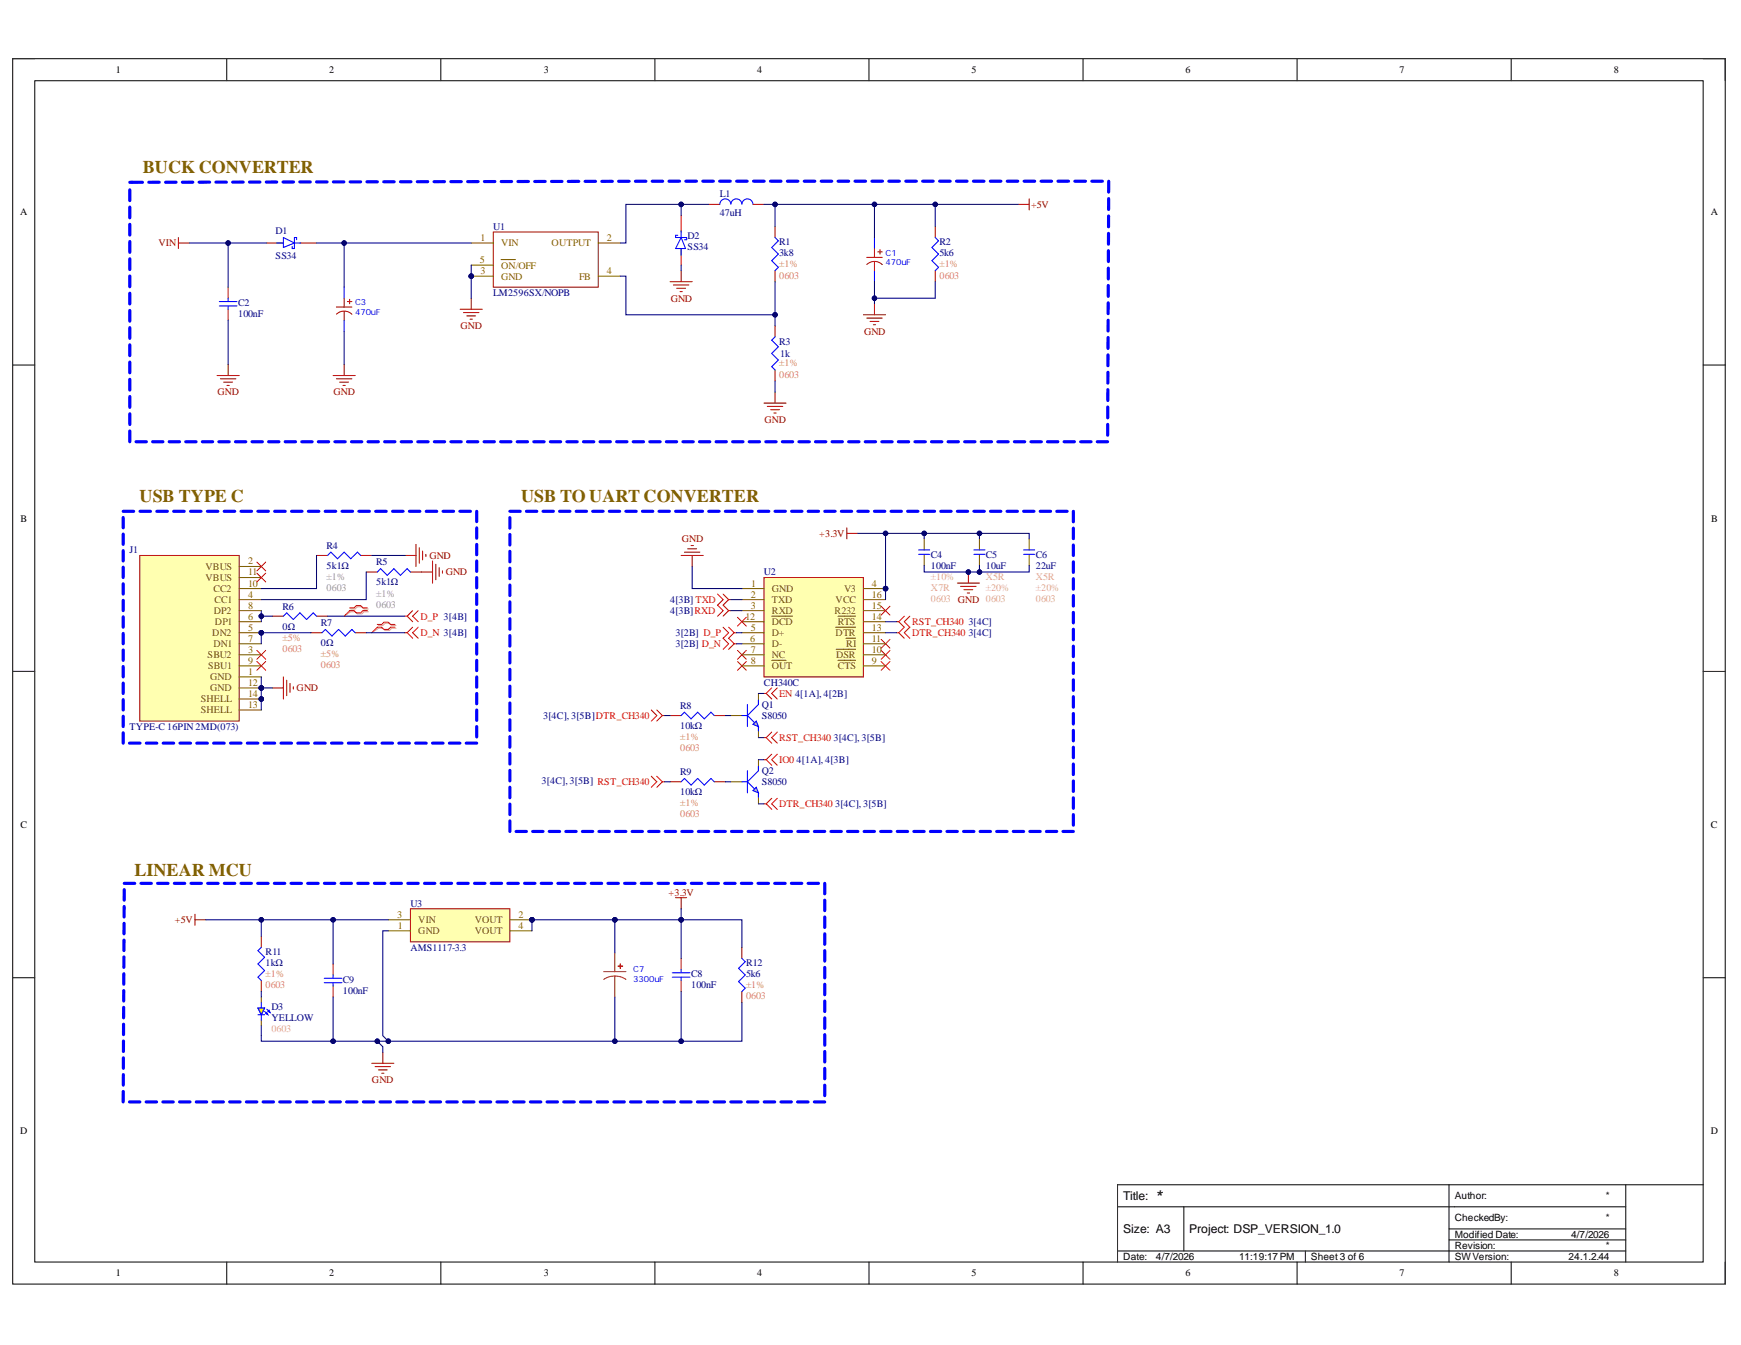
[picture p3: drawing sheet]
<svg xmlns="http://www.w3.org/2000/svg" width="279mm" height="216mm" viewBox="0 0 279 216" stroke-linecap="round" stroke-linejoin="round" font-family="sans-serif">
<defs><g id="words">
<g font-size="2.9" fill="#7f6000">
<text x="22.9" y="27.7">BUCK CONVERTER</text>
<text x="22.4" y="80.5">USB TYPE C</text>
<text x="83.6" y="80.5">USB TO UART CONVERTER</text>
<text x="21.6" y="140.6">LINEAR MCU</text>
</g>
<text font-size="2.3" x="185.5" y="192.8">*</text>
<g font-size="1.9">
<text x="180.3" y="192.6">Title:</text>
<text x="180.3" y="197.9">Size: A3</text>
<text x="190.8" y="197.9">Project: DSP_VERSION_1.0</text>
</g>
<g font-size="1.6">
<text x="18.6" y="11.8">1</text>
<text x="52.8" y="11.8">2</text>
<text x="87.3" y="11.8">3</text>
<text x="121.5" y="11.8">4</text>
<text x="155.9" y="11.8">5</text>
<text x="190.2" y="11.8">6</text>
<text x="224.6" y="11.8">7</text>
<text x="259" y="11.8">8</text>
<text x="3.2" y="34.6">A</text>
<text x="274.5" y="34.6">A</text>
<text x="3.3" y="83.8">B</text>
<text x="274.6" y="83.8">B</text>
<text x="3.3" y="132.9">C</text>
<text x="274.5" y="132.9">C</text>
<text x="3.2" y="182">D</text>
<text x="274.5" y="182">D</text>
<text x="233.5" y="192.5">Author:</text>
<text x="233.5" y="196.1">CheckedBy:</text>
<text x="257.7" y="192.5">*</text>
<text x="257.7" y="196.1">*</text>
<text x="180.3" y="202.2">Date:</text>
<text x="185.5" y="202.2">4/7/2026</text>
<text x="198.9" y="202.2">11:19:17 PM</text>
<text x="210.4" y="202.2">Sheet 3 of 6</text>
<text x="233.5" y="202.2">SWVersion:</text>
<text x="233.5" y="200.5">Revision:</text>
<text x="233.5" y="198.7">Modified Date:</text>
<text x="251.7" y="202.2">24.1.2.44</text>
<text x="252.1" y="198.7">4/7/2026</text>
<text x="257.7" y="200.5">*</text>
<text x="18.6" y="204.9">1</text>
<text x="52.8" y="204.9">2</text>
<text x="87.3" y="204.9">3</text>
<text x="121.5" y="204.9">4</text>
<text x="155.9" y="204.9">5</text>
<text x="190.2" y="204.9">6</text>
<text x="224.6" y="204.9">7</text>
<text x="259" y="204.9">8</text>
</g>
<g font-size="1.6" fill="#000080">
<text x="115.5" y="31.6">L1</text>
<text x="115.5" y="34.7">47uH</text>
<text x="44.2" y="37.6">D1</text>
<text x="44.2" y="41.5">SS34</text>
<text x="79.1" y="36.9">U1</text>
<text x="110.3" y="38.3">D2</text>
<text x="110.3" y="40.1">SS34</text>
<text x="125.1" y="39.4">R1</text>
<text x="125.1" y="41.2">3k8</text>
<text x="150.8" y="39.4">R2</text>
<text x="150.8" y="41.2">5k6</text>
<text x="79.1" y="47.5">LM2596SX/NOPB</text>
<text x="38.2" y="49.1">C2</text>
<text x="38.2" y="50.9">100nF</text>
<text x="125.1" y="55.4">R3</text>
<text x="125.2" y="57.3">1k</text>
<text x="20.8" y="88.8">J1</text>
<text x="52.4" y="88.2">R4</text>
<text x="149.4" y="89.5">C4</text>
<text x="158.2" y="89.5">C5</text>
<text x="166.2" y="89.5">C6</text>
<text x="52.4" y="91.3">5k1Ω</text>
<text x="60.4" y="90.8">R5</text>
<text x="60.4" y="94">5k1Ω</text>
<text x="122.6" y="92.4">U2</text>
<text x="149.4" y="91.3">100nF</text>
<text x="158.2" y="91.3">10uF</text>
<text x="166.2" y="91.3">22uF</text>
<text x="45.3" y="97.9">R6</text>
<text x="45.3" y="101.1">0Ω</text>
<text x="51.5" y="100.5">R7</text>
<text x="107.6" y="96.8">4[3B] TXD</text>
<text x="107.6" y="98.5">4[3B]RXD</text>
<text x="155.4" y="100.3">3[4C]</text>
<text x="51.5" y="103.7">0Ω</text>
<text x="108.4" y="102.1">3[2B] D_P</text>
<text x="108.4" y="103.9">3[2B] D_N</text>
<text x="155.4" y="102.1">3[4C]</text>
<text x="109.2" y="113.8">R8</text>
<text x="122.3" y="113.6">Q1</text>
<text x="122.6" y="110.1">CH340C</text>
<text x="20.8" y="117.1">TYPE-C 16PIN 2MD(073)</text>
<text x="87.2" y="115.4">3[4C], 3[5B]DTR_CH340</text>
<text x="109.2" y="117">10kΩ</text>
<text x="122.3" y="115.4">S8050</text>
<text x="133.8" y="118.9">3[4C], 3[5B]</text>
<text x="86.9" y="125.8">3[4C], 3[5B] RST_CH340</text>
<text x="109.2" y="124.4">R9</text>
<text x="122.3" y="124.2">Q2</text>
<text x="127.8" y="122.5">4[1A], 4[3B]</text>
<text x="109.2" y="127.6">10kΩ</text>
<text x="122.3" y="126">S8050</text>
<text x="134" y="129.6">3[4C], 3[5B]</text>
<text x="65.9" y="145.5">U3</text>
<text x="42.6" y="153.3">R11</text>
<text x="42.6" y="155.1">1kΩ</text>
<text x="65.9" y="152.6">AMS1117-3.3</text>
<text x="119.7" y="155.1">R12</text>
<text x="55" y="157.8">C9</text>
<text x="55" y="159.6">100nF</text>
<text x="110.9" y="156.9">C8</text>
<text x="110.9" y="158.6">100nF</text>
<text x="119.7" y="156.9">5k6</text>
<text x="43.5" y="162.2">D3</text>
<text x="43.5" y="164">YELLOW</text>
</g>
<g font-size="1.6" fill="#800000">
<text x="165.5" y="33.4">+5V</text>
<text x="25.5" y="39.6">VIN</text>
<text x="73.9" y="52.8">GND</text>
<text x="107.6" y="48.4">GND</text>
<text x="138.7" y="53.8">GND</text>
<text x="34.9" y="63.5">GND</text>
<text x="53.5" y="63.5">GND</text>
<text x="122.7" y="67.9">GND</text>
<text x="68.9" y="89.7">GND</text>
<text x="109.4" y="87.1">GND</text>
<text x="131.5" y="86.1">+3.3V</text>
<text x="71.5" y="92.4">GND</text>
<text x="153.7" y="96.8">GND 0603</text>
<text x="47.6" y="111">GND</text>
<text x="107.3" y="143.8">+3.3V</text>
<text x="28.1" y="148.2">+5V</text>
<text x="59.7" y="173.8">GND</text>
</g>
<g font-size="1.6" fill="#7f6000">
<text x="77.1" y="38.6">1</text>
<text x="80.4" y="39.6">VIN</text>
<text x="88.5" y="39.6">OUTPUT</text>
<text x="97.4" y="38.6">2</text>
<text x="77" y="42.2">5</text>
<text x="77.1" y="44">3</text>
<text x="80.4" y="44.9">GND</text>
<text x="80.4" y="43.1">ON/OFF</text>
<text x="92.9" y="44.9">FB</text>
<text x="97.4" y="44">4</text>
<text x="33" y="91.4">VBUS</text>
<text x="33" y="93.2">VBUS</text>
<text x="34.2" y="95">CC2</text>
<text x="39.8" y="90.6">2</text>
<text x="39.8" y="95.9">4</text>
<text x="39.8" y="94.2">10</text>
<text x="39.8" y="92.4">11</text>
<text x="120.5" y="95.9">2</text>
<text x="120.6" y="94.2">1</text>
<text x="123.9" y="95">GND</text>
<text x="135.5" y="95">V3</text>
<text x="139.9" y="94.2">4</text>
<text x="139.9" y="95.9">16</text>
<text x="34.3" y="98.5">DP2</text>
<text x="34.4" y="96.8">CC1</text>
<text x="34.5" y="100.3">DP1</text>
<text x="39.8" y="101.2">5</text>
<text x="39.8" y="99.5">6</text>
<text x="39.8" y="97.7">8</text>
<text x="119.6" y="99.5">12</text>
<text x="120.5" y="97.7">3</text>
<text x="120.5" y="101.2">5</text>
<text x="123.9" y="96.8">TXD</text>
<text x="123.9" y="98.5">RXD</text>
<text x="123.9" y="100.3">DCD</text>
<text x="133.9" y="98.5">R232</text>
<text x="134.1" y="96.8">VCC</text>
<text x="134.4" y="100.3">RTS</text>
<text x="139.9" y="101.2">13</text>
<text x="139.9" y="99.5">14</text>
<text x="139.9" y="97.7">15</text>
<text x="33.3" y="105.6">SBU2</text>
<text x="33.4" y="107.4">SBU1</text>
<text x="34.1" y="102.1">DN2</text>
<text x="34.2" y="103.9">DN1</text>
<text x="39.8" y="104.8">3</text>
<text x="39.8" y="103">7</text>
<text x="39.8" y="106.6">9</text>
<text x="120.4" y="103">6</text>
<text x="120.5" y="104.8">7</text>
<text x="120.5" y="106.6">8</text>
<text x="123.9" y="102.1">D+</text>
<text x="123.9" y="103.9">D-</text>
<text x="123.9" y="105.6">NC</text>
<text x="123.9" y="107.4">OUT</text>
<text x="134.1" y="102.1">DTR</text>
<text x="134.2" y="105.6">DSR</text>
<text x="134.4" y="107.4">CTS</text>
<text x="135.8" y="103.9">RI</text>
<text x="139.9" y="106.6">9</text>
<text x="139.9" y="104.8">10</text>
<text x="139.9" y="103">11</text>
<text x="32.2" y="112.7">SHELL</text>
<text x="33.7" y="109.2">GND</text>
<text x="33.7" y="111">GND</text>
<text x="39.8" y="108.3">1</text>
<text x="39.8" y="110.1">12</text>
<text x="39.8" y="113.6">13</text>
<text x="39.8" y="111.9">14</text>
<text x="32.2" y="114.5">SHELL</text>
<text x="63.8" y="147.3">3</text>
<text x="63.8" y="149.1">1</text>
<text x="67.1" y="149.9">GND</text>
<text x="67.1" y="148.2">VIN</text>
<text x="76.2" y="148.2">VOUT</text>
<text x="76.2" y="149.9">VOUT</text>
<text x="83.2" y="147.3">2</text>
<text x="83.2" y="149.1">4</text>
</g>
<g font-size="1.6" fill="#dd7e6b">
<text x="125.1" y="42.9">±1%</text>
<text x="125.1" y="44.7">0603</text>
<text x="150.8" y="42.9">±1%</text>
<text x="150.8" y="44.7">0603</text>
<text x="125.1" y="58.8">±1%</text>
<text x="125.1" y="60.6">0603</text>
<text x="45.3" y="102.9">±5%</text>
<text x="45.3" y="104.6">0603</text>
<text x="51.5" y="105.5">±5%</text>
<text x="51.5" y="107.2">0603</text>
<text x="109.2" y="118.7">±1%</text>
<text x="109.2" y="120.5">0603</text>
<text x="109.2" y="129.4">±1%</text>
<text x="109.2" y="131.2">0603</text>
<text x="42.6" y="156.9">±1%</text>
<text x="42.6" y="158.6">0603</text>
<text x="119.7" y="158.6">±1%</text>
<text x="119.7" y="160.4">0603</text>
</g>
<g font-size="1.6" fill="#999">
<text x="52.4" y="93.1">±1%</text>
<text x="52.4" y="94.8">0603</text>
<text x="60.4" y="95.8">±1%</text>
<text x="60.4" y="97.5">0603</text>
</g>
<g font-size="1.6" fill="#ea9999">
<text x="149.4" y="93.1">±10%</text>
<text x="149.4" y="94.8">X7R</text>
<text x="158.2" y="93.1">X5R</text>
<text x="158.2" y="94.8">±20%</text>
<text x="166.2" y="93.1">X5R</text>
<text x="166.2" y="94.8">±20%</text>
<text x="149.4" y="96.6">0603</text>
<text x="166.2" y="96.6">0603</text>
<text x="43.5" y="165.7">0603</text>
</g>
<g font-size="1.6" fill="#f00">
<text x="67.5" y="99.5">D_P 3[4B]</text>
<text x="146.4" y="100.3">RST_CH340</text>
<text x="67.5" y="102.1">D_N 3[4B]</text>
<text x="146.4" y="102.1">DTR_CH340</text>
<text x="125.1" y="111.9">EN 4[1A], 4[2B]</text>
<text x="125.1" y="118.9">RST_CH340</text>
<text x="125.1" y="122.5">IO0</text>
<text x="125.1" y="129.6">DTR_CH340</text>
</g>
<g font-size="1.4" fill="#00f">
<text x="142.1" y="41.1">C1</text>
<text x="142.1" y="42.6">470uF</text>
<text x="57" y="49">C3</text>
<text x="57" y="50.6">470uF</text>
<text x="101.6" y="156.1">C7</text>
<text x="101.6" y="157.6">3300uF</text>
</g>
</g></defs>
<path d="M2 9.4h274.9v196.7h-274.9z" fill="none" stroke="#000" stroke-width=".16"/>
<path d="M5.6 13h267.7v189.6h-267.7z" fill-rule="evenodd" fill="#fff"/>
<g fill="none" stroke="#000" stroke-width=".16">
<path d="M2 9.4h3.6M5.6 13h267.7v189.6h-267.7zM36.4 9.4v3.6M70.7 9.4v3.6M105.1 9.4v3.6M139.5 9.4v3.6M173.8 9.4v3.6M208.2 9.4v3.6M242.5 9.4v3.6M273.3 9.4h3.6v3.6M2 58.6h3.6M273.3 58.6h3.6"/>
<path d="M2 107.8h3.6M273.3 107.8h3.6M2 156.9h3.6M273.3 156.9h3.6M179.3 193.7h81.6M190 193.7v7.1M232.5 197.3h28.4M232.5 190.2v12.4M232.5 199h28.4M260.9 190.2v12.4M273.3 190.2h-94v12.4M36.4 202.6v3.5"/>
<path d="M70.7 202.6v3.5M105.1 202.6v3.5M139.5 202.6v3.5M173.8 202.6v3.5M179.3 200.8h81.6M208.2 202.6v3.5M209.5 200.8v1.8M242.5 202.6v3.5M276.9 202.6v3.5"/>
</g>
<g fill="none" stroke="#800000" stroke-width=".17">
<path d="M28.6 38.1v1.8M28.6 39h1.8M163.4 32.8h1.8M165.2 31.9v1.8M73.8 49.6h3.6M74.4 50.2h2.5M74.9 50.7h1.4M75.4 51.2h.4M75.6 47.9v1.7M107.5 45.2h3.6M108.1 45.7h2.4M108.6 46.3h1.4"/>
<path d="M109.1 46.8h.4M109.3 43.4v1.8M138.6 50.5h3.5M139.1 51.1h2.5M139.6 51.6h1.4M140.2 52.1h.3M140.3 48.8v1.7M122.6 64.7h3.6M123.1 65.2h2.5M123.7 65.8h1.4M124.2 66.3h.4M124.4 62.9v1.8"/>
</g>
<path d="M109.3 34.6v2.6M109.3 39.9v2.7M113.7 32.8h1.8M120.8 32.8h1.8" fill="none" stroke="#c00" stroke-width=".17"/>
<path d="M108.8 37.8h-.4v.3h1.8v.4h-.4M109.3 38.1l.7 1.8h-1.6zM109.3 37.1v1M109.3 39.9v1.1M117.3 32.7a.89 .89 0 0 0-.9-.8 .89 .89 0 0 0-.9 .9M119.1 32.7a.89 .89 0 0 0-.9-.8 .89 .89 0 0 0-.9 .9M120.8 32.7a.89 .89 0 0 0-.9-.8 .89 .89 0 0 0-.8 .9M124.4 38.1l.5 .6-1.1 1 1.1 1.1-1.1 1 1.1 1.1-.5 .5M124.4 54.1l-.6 .5 1.1 1.1-1.1 1 1.1 1.1-1.1 1.1 .6 .5" fill="none" stroke="#00f" stroke-width=".17"/>
<path d="M124.4 36.4v1.7M124.4 43.4v1.8M124.4 52.3v1.8M124.4 59.4v1.8" fill="none" stroke="#980000" stroke-width=".17"/>
<g fill="none" stroke="#00f" stroke-width=".51">
<path d="M20.8 30.5v1.7M20.8 33.2v1.8M20.8 36v1.7M20.8 38.8v1.7M22.9 29.3h-2.1M25.6 29.3h-1.7M28.3 29.2l-1.7 .1M30.9 29.2h-1.6M33.6 29.2h-1.6M36.3 29.2h-1.6M39 29.2h-1.7M41.7 29.2h-1.7"/>
<path d="M44.4 29.2h-1.7M47.1 29.2h-1.7M48.1 29.2h1.7M50.8 29.2h1.7M53.5 29.2h1.7M56.2 29.2h1.7M58.9 29.2h1.7M61.6 29.2h1.7M64.3 29.2h1.7M68.6 29.2h-1.6M71.3 29.2h-1.6M74 29.2h-1.6"/>
<path d="M76.7 29.1l-1.7 .1M79.4 29.1h-1.7M82.1 29.1h-1.7M84.8 29.1h-1.7M87.5 29.1h-1.7M90.2 29.1h-1.7M92.9 29.1h-1.7M95.6 29.1h-1.7M98.3 29.1h-1.7M101 29.1h-1.7M102 29.1h1.7M104.7 29.1h1.6"/>
<path d="M107.4 29.1h1.7M110.1 29.1h1.7M112.8 29.1h1.7M115.5 29.1h1.7M118.2 29.1h1.7M120.9 29.1h1.7M123.6 29.1h1.7M126.4 29.1h1.7M129.1 29.1h1.7M131.8 29.1h1.7M134.5 29.1h1.7M137.2 29.1h1.7"/>
<path d="M139.9 29.1h1.7M142.6 29.1h1.7M145.4 29.1h1.7M148.1 29.1h1.7M150.8 29.1h1.7M153.5 29.1h1.7M156.2 29.1h1.7M158.9 29.1h1.7M161.6 29.1h1.7M164.4 29.1h1.7M167.1 29.1h1.7M169.8 29.1h1.7"/>
<path d="M172.5 29.1h1.7M175.2 29.1h1.7M177.9 37.5v1.7M177.9 34.7v1.7M177.9 31.9v1.7M177.9 29.1v1.7M20.8 41.5v1.8M20.8 44.3v1.7M20.8 47.1v1.7M20.8 49.8v1.8M20.8 52.6v1.7M20.8 55.4v1.7"/>
<path d="M20.8 58.1v1.8M177.8 59.8v1.7M177.8 57v1.7M177.8 54.2v1.7M177.8 51.4v1.7M177.8 48.6v1.8M177.9 45.8v1.8M177.9 43v1.8M177.9 40.2v1.8M20.8 60.9v1.7M20.8 63.7v1.7M20.8 66.4v1.7"/>
<path d="M20.8 69.2v1.7M21.8 70.9h1.7M24.5 70.9h1.6M27.1 70.9h1.7M29.8 70.9h1.7M32.5 70.9h1.6M35.1 70.9h1.7M37.8 70.9h1.6M40.4 70.9h1.7M43.1 70.9h1.7M45.8 70.9h1.6M48.4 70.9h1.7"/>
<path d="M51.1 70.9h1.6M53.7 70.9h1.7M56.4 70.9h1.7M59.1 70.9h1.6M61.7 70.9h1.7M64.4 70.9h1.6M67 70.9h1.7M69.7 70.9h1.7M72.4 70.9h1.6M75 70.9h1.7M77.7 70.9h1.6M80.3 70.9h1.7"/>
<path d="M83 70.9h1.7M85.7 70.9h1.6M88.3 70.9h1.7M91 70.9h1.6M93.6 70.9h1.7M96.3 70.9h1.7M99 70.9h1.6M101.6 70.9h1.7M104.3 70.9h1.6M106.9 70.9h1.7M109.6 70.9h1.7M112.3 70.9h1.6"/>
<path d="M114.9 70.9h1.7M117.6 70.9h1.6M120.2 70.9h1.7M122.9 70.9h1.7M125.6 70.9h1.6M128.2 70.9h1.7M130.9 70.9h1.6M133.5 70.9h1.7M136.2 70.9h1.7M138.9 70.9h1.6M141.5 70.9h1.7M144.2 70.9h1.6"/>
<path d="M146.8 70.9h1.7M149.5 70.9h1.7M152.2 70.9h1.6M154.8 70.9h1.7M157.5 70.9h1.6M160.1 70.9h1.7M162.8 70.9h1.6M165.4 70.9h1.7M168.1 70.9h1.7M170.8 70.9h1.6M173.4 70.9h1.7M176.1 70.9h1.7"/>
<path d="M177.8 68.1v1.8M177.8 65.3v1.8M177.8 62.5v1.8"/>
</g>
<circle cx="75.6" cy="44.3" r=".36" fill="#000080"/>
<circle cx="75.6" cy="44.3" r=".36" fill="none" stroke="#000080" stroke-width=".16"/>
<path d="M79.2 37.2h16.8v8.9h-16.8z" fill-rule="evenodd" fill="#fff"/>
<path d="M79.2 37.2h16.8v8.9h-16.8z" fill="none" stroke="#800000" stroke-width=".16"/>
<path d="M75.6 39h3.6M96 39h3.6M75.6 44.3h3.6" fill="none" stroke="#7f6000" stroke-width=".17"/>
<circle cx="75.6" cy="44.3" r=".36" fill="#000080"/>
<circle cx="75.6" cy="44.3" r=".36" fill="none" stroke="#000080" stroke-width=".16"/>
<path d="M75.6 42.6h3.6M80.4 41.7h2.3M96 44.3h3.6M41.9 160v.9M41.9 163.8v.9" fill="none" stroke="#7f6000" stroke-width=".17"/>
<g fill="none" stroke="#800000" stroke-width=".17">
<path d="M36.6 58.5v1.8M55.2 58.5v1.8M34.8 60.3h3.6M35.4 60.8h2.5M35.9 61.3h1.4M36.4 61.9h.4M53.5 60.3h3.5M54 60.8h2.5M54.5 61.3h1.4M55 61.9h.4M108.4 144.1h1.8M109.3 144.1v1.8"/>
<path d="M59.7 170.7h3.5M60.2 171.2h2.5M60.7 171.7h1.4M61.3 172.3h.3M61.4 168.9v1.8"/>
</g>
<path d="M36.6 46.1v1.8M36.6 49.6v1.8" fill="none" stroke="#a61c00" stroke-width=".17"/>
<g fill="none" stroke="#00f" stroke-width=".17">
<path d="M44.4 39h1.1M45.5 38.1l1.7 .9-1.7 .7zM47.2 39h1.1M47.6 38.5v-.4h-.4v1.8h-.3v-.4M140.3 38.1v1.8M150.1 38.1l.5 .6-1 1 1 1.1-1 1 1 1.1-.5 .5M35.2 48.4h2.8M35.2 49.1h2.8M36.6 47.9v.5M36.6 49.1v.5M55.2 46.1v1.8M55.2 51.4v1.8"/>
<path d="M140.3 43.4v1.8M41.4 161.8h1.1l-.6 1.1zM41.4 162.9h1.1M41.9 160.9v.9M41.9 162.9v.9M42.5 162.4l.1 .1M42.8 162l.2 .2"/>
</g>
<path d="M140.3 39.9v1.4M54 49.3h2.5M54 50.4a1.77 1.77 0 0 1 2.5 0M55.2 47.9v1.4M55.2 50v1.4M55.8 48.4h.7M56.1 48.1v.7M139.1 41.3h2.5M139.1 42.5a1.77 1.77 0 0 1 2.5 0M140.3 42v1.4M140.9 40.4h.7M141.2 40.1v.7" fill="none" stroke="#800" stroke-width=".17"/>
<path d="M42.8 39h2.7M48.1 39h2.7" fill="none" stroke="#c00" stroke-width=".17"/>
<path d="M150.1 36.4v1.7M150.1 43.4v1.8" fill="none" stroke="#980000" stroke-width=".17"/>
<g fill="none" stroke="#00f" stroke-width=".51">
<path d="M19.9 159l-.1 1.7M19.9 156.3v1.7M19.9 153.6v1.7M19.9 150.9v1.7M19.9 148.2v1.7M19.9 145.5v1.7M19.9 142.8v1.7M19.9 141.8h1.7M22.6 141.8h1.7M25.3 141.8h1.7M28 141.8h1.6M30.7 141.8h1.6"/>
<path d="M33.3 141.8h1.7M36 141.8h1.7M38.7 141.8h1.7M41.4 141.8h1.6M44 141.8h1.7M46.7 141.8h1.7M49.4 141.8h1.7M52.1 141.8h1.6M54.7 141.8h1.7M57.4 141.8h1.7M60.1 141.8h1.7M62.8 141.8h1.6"/>
<path d="M65.4 141.8h1.7M68.1 141.8h1.7M70.8 141.8h1.7M73.5 141.8h1.6M76.2 141.8h1.6M78.8 141.8h1.7M81.5 141.8h1.7M84.2 141.8h1.7M86.9 141.8h1.6M89.5 141.8h1.7M92.2 141.8h1.7M94.9 141.8h1.7"/>
<path d="M97.6 141.8h1.6M100.2 141.8h1.7M102.9 141.8h1.7M105.6 141.8h1.7M108.3 141.8h1.6M110.9 141.8h1.7M113.6 141.8h1.7M116.3 141.8h1.7M119 141.8h1.7M121.7 141.8h1.6M124.3 141.8h1.7M127 141.8h1.7"/>
<path d="M129.7 141.8h1.7M132.4 141.8v1.7M132.4 144.5v1.7M132.4 147.2v1.7M132.4 149.9v1.7M132.4 152.6v1.7M132.4 155.3v1.7M132.4 158v1.7M19.8 175.2v1.7M19.8 172.5v1.7M19.8 169.8v1.7M19.8 167.1v1.7"/>
<path d="M19.8 164.4v1.7M19.8 161.7v1.7M20.8 176.9h1.6M23.5 176.9h1.6M26.1 176.9h1.7M28.8 176.9h1.7M31.5 176.9h1.7M34.2 176.9h1.7M36.9 176.9h1.6M39.5 176.9h1.7M42.2 176.9h1.7M44.9 176.9h1.7"/>
<path d="M47.6 176.9h1.7M50.3 176.9h1.6M52.9 176.9h1.7M55.6 176.9h1.7M58.3 176.9h1.7M61 176.9h1.7M63.7 176.9h1.6M66.4 176.9h1.6M69 176.9h1.7M71.7 176.9h1.7M74.4 176.9h1.7M77.1 176.9h1.7"/>
<path d="M79.8 176.9h1.6M82.4 176.9h1.7M85.1 176.9h1.7M87.8 176.9h1.7M90.5 176.9h1.7M93.2 176.9h1.6M95.8 176.9h1.7M98.5 176.9h1.7M101.2 176.9h1.7M103.9 176.9h1.7M106.6 176.9h1.6M109.2 176.9h1.7"/>
<path d="M111.9 176.9h1.7M114.6 176.9h1.7M117.3 176.9h1.7M120 176.9h1.6M122.6 176.9h1.7M125.3 176.9h1.7M128 176.9h1.7M130.7 176.9h1.7M132.4 160.7v1.7M132.4 163.4v1.7M132.4 166.1v1.7M132.4 168.8v1.7"/>
<path d="M132.4 171.5v1.7M132.4 174.2v1.7"/>
</g>
<path d="M43.2 162.2l.1 .3-.3-.1z" fill="#c0c0c0"/>
<path d="M43.2 162.2l.1 .3-.3-.1z" fill="none" stroke="#00f" stroke-width=".17"/>
<path d="M42.6 162.7l.2-.2 .2 .4z" fill="#c0c0c0"/>
<path d="M42.6 162.7l.2-.2 .2 .4z" fill="none" stroke="#00f" stroke-width=".17"/>
<path d="M41.4 161.8h1.1l-.6 1.1z" fill="#ff0"/>
<path d="M41.9 152.1l-.5 .5 1.1 1.1-1.1 1 1.1 1.1-1.1 1.1 .5 .5M41.4 161.8h1.1l-.6 1.1z" fill="none" stroke="#00f" stroke-width=".17"/>
<path d="M41.9 150.3v1.8M41.9 157.4v1.8" fill="none" stroke="#980000" stroke-width=".17"/>
<circle cx="85.4" cy="147.6" r=".35" fill="#000080"/>
<circle cx="85.4" cy="147.6" r=".35" fill="none" stroke="#000080" stroke-width=".16"/>
<path d="M65.9 145.9h15.9v5.3h-15.9z" fill-rule="evenodd" fill="#ffffb0"/>
<path d="M65.9 145.9h15.9v5.3h-15.9z" fill="none" stroke="#800000" stroke-width=".16"/>
<path d="M62.3 149.4h3.6M81.8 147.6h3.6" fill="none" stroke="#7f6000" stroke-width=".17"/>
<circle cx="85.4" cy="147.6" r=".35" fill="#000080"/>
<circle cx="85.4" cy="147.6" r=".35" fill="none" stroke="#000080" stroke-width=".16"/>
<path d="M62.3 147.6h3.6M81.8 149.4h3.6" fill="none" stroke="#7f6000" stroke-width=".17"/>
<path d="M31.3 146.8v1.7M31.3 147.6h1.8" fill="none" stroke="#800000" stroke-width=".17"/>
<path d="M96.9 156h3.5M98.7 156.7l-1.1 .2-.7 .3M98.7 156.7l1.1 .2 .6 .3M98.7 153v3M98.7 156.7v3.3" fill="none" stroke="#8d2323" stroke-width=".17"/>
<path d="M99.2 155.1h.7z" fill-rule="evenodd" fill="#8d2323"/>
<path d="M99.2 155.1h.7z" fill="none" stroke="#8d2323" stroke-width=".17"/>
<path d="M99.5 154.7l.1 .7z" fill-rule="evenodd" fill="#8d2323"/>
<path d="M99.5 154.7l.1 .7z" fill="none" stroke="#8d2323" stroke-width=".17"/>
<path d="M53.5 154.7v1.8M53.5 158.3v1.7M109.3 153.8v1.8M109.3 157.4v1.8" fill="none" stroke="#a61c00" stroke-width=".17"/>
<g fill="none" stroke="#00f" stroke-width=".17">
<path d="M147.4 89h1.8M147.4 88.3h1.8M156.3 89h1.8M156.3 88.3h1.8M164.3 89h1.7M164.3 88.3h1.7M52 157h2.9M52 157.7h2.9M53.5 156.5v.5M53.5 157.7v.6M107.9 156.2h2.8M107.9 156.9h2.8"/>
<path d="M109.3 155.6v.6M109.3 156.9v.5M119.1 153.8l.5 .6-1.1 1 1.1 1.1-1.1 1.1 1.1 1-.5 .6"/>
</g>
<path d="M119.1 152.1v1.7M119.1 159.2v1.7" fill="none" stroke="#980000" stroke-width=".17"/>
<g fill="none" stroke="#800000" stroke-width=".17">
<path d="M65 89.2h1.8M66.8 87.4v3.5M67.3 87.9v2.5M67.6 91.8h1.8M67.8 88.5v1.4M68.4 89v.3M69.4 90v3.6M69.9 90.6v2.5M70.5 91.1v1.4M71 91.6v.4M109.3 89.2h3.6M109.8 88.6h2.5"/>
<path d="M110.4 88.1h1.4M110.9 87.6h.4M111.1 89.2v1.7M43.7 110.4h1.8M45.5 108.7v3.5M46 109.2v2.5M46.5 109.7v1.4M47.1 110.2v.4"/>
</g>
<g fill="none" stroke="#f00" stroke-width=".16">
<path d="M56.1 98l-.9 .9M41.2 104.4l1.4 1.4M41.2 106.2l1.4 1.4M42.6 104.4l-1.4 1.4M42.6 106.2l-1.4 1.4M118.4 104.4l1.4 1.4M118.4 106.2l1.4 1.4M119.8 104.4l-1.4 1.4M119.8 106.2l-1.4 1.4M141.4 106.2l1.4 1.4M141.4 104.4l1.4 1.4M141.4 102.6l1.4 1.4"/>
<path d="M142.8 106.2l-1.4 1.4M142.8 104.4l-1.4 1.4M142.8 102.6l-1.4 1.4"/>
</g>
<g fill="none" stroke="#f00" stroke-width=".17">
<path d="M56.1 97.6h.7l.4-.4h.7l.3 .4h.8M56.1 98h.7l.4 .4h.7l.3-.4h.8M65 98.9h.3M65.3 98.9l.9 .9M66.2 98l-.9 .9M67.1 98l-.9 .9 .9 .9M115.2 95.4l.8 .9-.8 .8 .8 .9-.8 .9M116 95.4l.9 .9M116.9 96.3l-.9 .8 .9 .9M116.9 96.3h.4M116.9 98l-.9 .9M116.9 98h.4"/>
<path d="M143.9 99.8h.3M144.2 99.8l.9 .9-.9 .9M145.1 98.9l-.9 .9M146 98.9l-.9 .9 .9 .9-.9 .9 .9 .9M65 101.6h.3M65.3 101.6l.9 .9M66.2 100.7l-.9 .9M67.1 100.7l-.9 .9 .9 .9M104.5 114l.9 .9-.9 .8M105.4 114l.9 .9M106.3 114.9l-.9 .8M106.3 114.9h.3"/>
<path d="M116 100.7l.9 .9-.9 .9 .9 .8-.9 .9M116.9 100.7l.9 .9M117.8 101.6l-.9 .9 .9 .8M117.8 101.6h.4M117.8 103.3l-.9 .9M117.8 103.3h.4M122.6 111.3h.4M122.6 118.4h.4M123 111.3l.8 .9M123 118.4l.8 .9M123.8 110.4l-.8 .9M123.8 117.5l-.8 .9"/>
<path d="M124.7 110.4l-.9 .9 .9 .9M124.7 117.5l-.9 .9 .9 .9M143.9 101.6h.3M144.2 101.6l.9 .9M104.5 124.6l.9 .9-.9 .9M105.4 124.6l.9 .9M106.3 125.5l-.9 .9M106.3 125.5h.3M122.6 129h.4M123 129l.8 .9M123.8 128.1l-.8 .9M124.7 128.1l-.9 .9 .9 .9"/>
</g>
<path d="M56.3 97.8h.7l.4-.4h.7l.3 .4h.7M56.3 98.2h.7l.4 .4h.7l.3-.4h.7" fill="none" stroke="#d0a3a3" stroke-width=".17"/>
<path d="M56.3 98.2l-1.1 .7" fill="none" stroke="#d0a3a3" stroke-width=".16"/>
<path d="M148.3 86.5v1.8M148.3 89v1.8M157.2 86.5v1.8M157.2 89v1.8M165.2 86.5v1.8M165.2 89v1.8" fill="none" stroke="#7f6000" stroke-width=".17"/>
<circle cx="41.9" cy="101.6" r=".36" fill="#000080"/>
<circle cx="41.9" cy="101.6" r=".36" fill="none" stroke="#000080" stroke-width=".16"/>
<circle cx="41.9" cy="110.4" r=".36" fill="#000080"/>
<circle cx="41.9" cy="110.4" r=".36" fill="none" stroke="#000080" stroke-width=".16"/>
<circle cx="41.9" cy="112.2" r=".36" fill="#000080"/>
<circle cx="41.9" cy="112.2" r=".36" fill="none" stroke="#000080" stroke-width=".16"/>
<path d="M22.4 89.2h16v26.5h-16z" fill-rule="evenodd" fill="#ffffb0"/>
<path d="M22.4 89.2h16v26.5h-16z" fill="none" stroke="#800000" stroke-width=".16"/>
<path d="M38.4 90.9h3.5M38.4 96.3h3.5M38.4 108.7h3.5M38.4 105.1h3.5M38.4 101.6h3.5" fill="none" stroke="#7f6000" stroke-width=".17"/>
<circle cx="41.9" cy="101.6" r=".36" fill="#000080"/>
<circle cx="41.9" cy="101.6" r=".36" fill="none" stroke="#000080" stroke-width=".16"/>
<path d="M38.4 99.8h3.5M38.4 98h3.5M38.4 94.5h3.5M38.4 92.7h3.5M38.4 103.3h3.5M38.4 106.9h3.5M38.4 110.4h3.5" fill="none" stroke="#7f6000" stroke-width=".17"/>
<circle cx="41.9" cy="110.4" r=".36" fill="#000080"/>
<circle cx="41.9" cy="110.4" r=".36" fill="none" stroke="#000080" stroke-width=".16"/>
<path d="M38.4 114h3.5M38.4 112.2h3.5" fill="none" stroke="#7f6000" stroke-width=".17"/>
<circle cx="41.9" cy="112.2" r=".36" fill="#000080"/>
<circle cx="41.9" cy="112.2" r=".36" fill="none" stroke="#000080" stroke-width=".16"/>
<g fill="none" stroke="#00f" stroke-width=".51">
<path d="M19.8 83.1v1.6M19.8 85.7v1.7M19.8 88.4v1.6M19.8 91v1.7M19.8 93.7v1.7M19.8 96.4v1.6M19.8 99v1.7M19.8 82.1h1.7M22.5 82.1h1.7M25.2 82.1h1.7M27.9 82.1h1.7M30.6 82.1h1.7"/>
<path d="M33.3 82.1h1.7M36 82.1h1.7M38.7 82.1h1.7M41.4 82.1h1.7M44.1 82.1h1.7M46.8 82.1h1.7M49.5 82.1h1.7M52.2 82.1h1.7M54.9 82.1h1.7M57.6 82.1h1.7M60.3 82.1h1.7M63 82.1h1.7"/>
<path d="M65.7 82.1h1.7M68.4 82.1h1.7M71.1 82.1h1.7M73.8 82.1h1.7M76.5 82.1v1.6M76.5 84.7v1.7M76.5 87.4v1.7M76.5 90v1.7M76.5 92.7v1.7M76.5 95.4v1.6M76.5 98v1.7M19.8 101.7v1.6"/>
<path d="M19.8 104.3v1.7M19.8 107v1.7M19.8 109.7v1.6M19.8 112.3v1.7M19.8 115v1.6M19.8 117.6v1.7M20.8 119.3h1.7M23.5 119.3h1.7M26.2 119.3h1.7M28.9 119.3h1.7M31.6 119.3h1.7M34.3 119.3h1.7"/>
<path d="M37 119.3h1.7M39.7 119.3h1.7M42.4 119.3h1.7M45.1 119.3h1.7M47.8 119.3h1.7M50.5 119.3h1.7M53.2 119.3h1.7M55.9 119.3h1.7M58.6 119.3h1.7M61.3 119.3h1.7M64 119.3h1.7M66.7 119.3h1.7"/>
<path d="M69.4 119.3h1.7M72.1 119.3h1.7M74.8 119.3h1.7M76.5 100.7v1.6M76.5 103.3v1.7M76.5 106v1.7M76.5 108.7v1.6M76.5 111.3v1.7M76.5 114v1.6M76.5 116.6v1.7"/>
</g>
<path d="M153.6 93.6h3.6M154.2 94.1h2.4M154.7 94.7h1.4M155.2 95.2h.4M155.4 91.8v1.8" fill="none" stroke="#800000" stroke-width=".17"/>
<circle cx="155.4" cy="91.8" r=".35" fill="#000080"/>
<circle cx="155.4" cy="91.8" r=".35" fill="none" stroke="#000080" stroke-width=".16"/>
<g fill="none" stroke="#00f" stroke-width=".51">
<path d="M81.8 83.1v1.7M81.8 85.8v1.7M81.8 88.5v1.7M81.8 91.2v1.7M81.8 93.9v1.7M81.8 96.6v1.7M81.8 99.3v1.7M81.8 82.1h1.7M84.5 82.1h1.6M87.1 82.1h1.7M89.8 82.1h1.7M92.5 82.1h1.6"/>
<path d="M95.1 82.1h1.7M97.8 82.1h1.6M100.4 82.1h1.7M103.1 82.1h1.7M105.8 82.1h1.6M108.4 82.1h1.7M111.1 82.1h1.6M113.7 82.1h1.7M116.4 82.1h1.7M119.1 82.1h1.6M121.7 82.1h1.7M124.4 82.1h1.6"/>
<path d="M127 82.1h1.7M129.7 82.1h1.7M132.4 82.1h1.6M135 82.1h1.7M137.7 82.1h1.6M140.3 82.1h1.7M143 82.1h1.7M145.7 82.1h1.6M148.3 82.1h1.7M151 82.1h1.6M153.6 82.1h1.7M156.3 82.1h1.7"/>
<path d="M159 82.1h1.6M161.6 82.1h1.7M164.3 82.1h1.6M166.9 82.1h1.7M169.6 82.1h1.7M172.3 82.1v1.7M172.3 84.8v1.7M172.3 87.5v1.7M172.3 90.2v1.7M172.3 92.9v1.7M172.3 95.6v1.7M172.3 98.3v1.7"/>
<path d="M81.8 102v1.7M81.8 104.7v1.7M81.8 107.4v1.7M81.8 110.1v1.7M81.8 112.8v1.7M81.8 115.5v1.7M81.8 118.3v1.6M172.3 101v1.7M172.3 103.7v1.7M172.3 106.4v1.7M172.3 109.1v1.7M172.3 111.8v1.7"/>
<path d="M172.3 114.5v1.7M172.3 117.2v1.7M172.3 119.9v1.7M81.8 121v1.6M81.8 123.7v1.7M81.8 126.4v1.7M81.8 129.1v1.7M81.8 131.8v1.7M82.8 133.5h1.7M85.5 133.5h1.6M88.1 133.5h1.7M90.8 133.5h1.7"/>
<path d="M93.5 133.5h1.6M96.1 133.5h1.7M98.8 133.5h1.6M101.4 133.5h1.7M104.1 133.5h1.7M106.8 133.5h1.6M109.4 133.5h1.7M112.1 133.5h1.6M114.7 133.5h1.7M117.4 133.5h1.7M120.1 133.5h1.6M122.7 133.5h1.7"/>
<path d="M125.4 133.5h1.6M128 133.5h1.7M130.7 133.5h1.7M133.4 133.5h1.6M136 133.5h1.7M138.7 133.5h1.6M141.3 133.5h1.7M144 133.5h1.7M146.7 133.5h1.6M149.3 133.5h1.7M152 133.5h1.6M154.6 133.5h1.7"/>
<path d="M157.3 133.5h1.7M160 133.5h1.6M162.6 133.5h1.7M165.3 133.5h1.6M167.9 133.5h1.7M170.6 133.5h1.7M172.3 122.6v1.7M172.3 125.4v1.6M172.3 128.1v1.6M172.3 130.8v1.7"/>
</g>
<path d="M60.7 100.4h.7l.4-.3h.7l.4 .3h.7M60.7 100.9h.7l.4 .3h.7l.4-.3h.7" fill="none" stroke="#d0a3a3" stroke-width=".17"/>
<path d="M60.7 100.9l-1 .7" fill="none" stroke="#d0a3a3" stroke-width=".16"/>
<path d="M60.6 100.2h.7l.3-.3h.7l.4 .3h.7M60.6 100.7h.7l.3 .3h.7l.4-.3h.7" fill="none" stroke="#f00" stroke-width=".17"/>
<path d="M60.6 100.7l-.9 .9" fill="none" stroke="#f00" stroke-width=".16"/>
<path d="M117.3 114.9h1.8M121.7 111.3v1.8M121.7 116.6v1.8" fill="none" stroke="#7f6000" stroke-width=".17"/>
<path d="M119.1 114.9h.8M119.9 113.1v3.5M119.9 114.9l1.8 1.7v.7M121.7 112.4v.7l-1.8 1.8" fill="none" stroke="#00f" stroke-width=".17"/>
<path d="M120.8 116.3l.6-.6 .3 .9z" fill="#c0c0c0"/>
<path d="M120.8 116.3l.6-.6 .3 .9zM119.1 125.5h.8M119.9 123.7v3.6M119.9 125.5l1.8 1.8v.7M121.7 123v.7l-1.8 1.8" fill="none" stroke="#00f" stroke-width=".17"/>
<path d="M117.3 125.5h1.8M121.7 121.9v1.8M121.7 127.3v1.7" fill="none" stroke="#7f6000" stroke-width=".17"/>
<path d="M120.8 126.9l.6-.5 .3 .9z" fill="#c0c0c0"/>
<path d="M45.5 98.9l.5-.5 1.1 1 1-1 1.1 1 1.1-1 .5 .5M52.6 89.2l.5-.6 1.1 1.1 1-1.1 1.1 1.1 1.1-1.1 .5 .6M60.6 91.8l.5-.5 1 1.1 1.1-1.1 1.1 1.1 1-1.1 .6 .5M51.7 101.6l.5-.6 1.1 1.1 1-1.1 1.1 1.1 1.1-1.1 .5 .6M109.3 114.9l.5-.6 1.1 1.1 1.1-1.1 1 1.1 1.1-1.1 .5 .6M109.3 125.5l.5-.5 1.1 1 1.1-1 1 1 1.1-1 .5 .5M120.8 126.9l.6-.5 .3 .9z" fill="none" stroke="#00f" stroke-width=".17"/>
<path d="M43.7 98.9h1.8M50.8 89.2h1.8M50.8 98.9h1.8M57.9 89.2h1.8M58.8 91.8h1.8M65.9 91.8h1.7M49.9 101.6h1.8M57 101.6h1.8M107.5 114.9h1.8M114.6 114.9h1.8M107.5 125.5h1.8M114.6 125.5h1.8" fill="none" stroke="#980000" stroke-width=".17"/>
<path d="M135.9 84.7v1.8M135.9 85.6h1.8" fill="none" stroke="#800000" stroke-width=".17"/>
<circle cx="142.1" cy="94.5" r=".35" fill="#000080"/>
<circle cx="142.1" cy="94.5" r=".35" fill="none" stroke="#000080" stroke-width=".16"/>
<path d="M122.6 92.7h16v16h-16z" fill-rule="evenodd" fill="#ffffb0"/>
<path d="M122.6 92.7h16v16h-16z" fill="none" stroke="#800000" stroke-width=".17"/>
<path d="M119.1 94.5h3.5M119.1 96.3h3.5M119.1 98h3.5M138.6 94.5h3.5" fill="none" stroke="#7f6000" stroke-width=".17"/>
<circle cx="142.1" cy="94.5" r=".35" fill="#000080"/>
<circle cx="142.1" cy="94.5" r=".35" fill="none" stroke="#000080" stroke-width=".16"/>
<g fill="none" stroke="#7f6000" stroke-width=".17">
<path d="M119.1 99.8h3.5M123.8 98.9h3.4M134.5 98.9h2.8M138.6 99.8h3.5M138.6 98h3.5M138.6 96.3h3.5M119.1 101.6h3.5M119.1 103.3h3.5M119.1 105.1h3.5M119.1 106.9h3.5M123.8 106h2.4M134.1 100.7h3.2"/>
<path d="M134.2 104.2h3.1M134.5 106h2.8M135.8 102.5h1.5M138.6 101.6h3.5M138.6 103.3h3.5M138.6 105.1h3.5M138.6 106.9h3.5"/>
</g>
<path d="M41.2 90.2l1.4 1.4M41.2 92l1.4 1.4M42.6 90.2l-1.4 1.4M42.6 92l-1.4 1.4M118.4 99.1l1.4 1.4M119.8 99.1l-1.4 1.4M141.4 97.3l1.4 1.4M142.8 97.3l-1.4 1.4" fill="none" stroke="#f00" stroke-width=".16"/>
<path d="M122.6 121.9h.4M123 121.9l.8 .9M123.8 121.1l-.8 .8M124.7 121.1l-.9 .8 .9 .9" fill="none" stroke="#f00" stroke-width=".17"/>
<path d="M75.6 42.6v5.3" fill="none" stroke="#000080" stroke-width=".17"/>
<circle cx="75.6" cy="44.3" r=".36" fill="#000080"/>
<circle cx="75.6" cy="44.3" r=".36" fill="none" stroke="#000080" stroke-width=".16"/>
<path d="M109.3 32.8v1.8" fill="none" stroke="#000080" stroke-width=".17"/>
<circle cx="109.3" cy="32.8" r=".36" fill="#000080"/>
<circle cx="109.3" cy="32.8" r=".36" fill="none" stroke="#000080" stroke-width=".16"/>
<path d="M124.4 32.8v3.6M109.3 42.6v.8" fill="none" stroke="#000080" stroke-width=".17"/>
<circle cx="124.4" cy="32.8" r=".36" fill="#000080"/>
<circle cx="124.4" cy="32.8" r=".36" fill="none" stroke="#000080" stroke-width=".16"/>
<path d="M99.6 44.3h.8v6.2h24" fill="none" stroke="#000080" stroke-width=".17"/>
<circle cx="124.4" cy="50.5" r=".36" fill="#000080"/>
<circle cx="124.4" cy="50.5" r=".36" fill="none" stroke="#000080" stroke-width=".16"/>
<path d="M55.2 39v7.1M124.4 61.2v1.7" fill="none" stroke="#000080" stroke-width=".17"/>
<circle cx="55.2" cy="39" r=".35" fill="#000080"/>
<circle cx="55.2" cy="39" r=".35" fill="none" stroke="#000080" stroke-width=".16"/>
<path d="M36.6 39v7.1M55.2 53.2v5.3" fill="none" stroke="#000080" stroke-width=".17"/>
<circle cx="36.6" cy="39" r=".35" fill="#000080"/>
<circle cx="36.6" cy="39" r=".35" fill="none" stroke="#000080" stroke-width=".16"/>
<path d="M150.1 32.8v3.6M36.6 51.4v7.1" fill="none" stroke="#000080" stroke-width=".17"/>
<circle cx="150.1" cy="32.8" r=".35" fill="#000080"/>
<circle cx="150.1" cy="32.8" r=".35" fill="none" stroke="#000080" stroke-width=".16"/>
<path d="M150.1 45.2v2.7h-9.8" fill="none" stroke="#000080" stroke-width=".17"/>
<circle cx="140.3" cy="47.9" r=".35" fill="#000080"/>
<circle cx="140.3" cy="47.9" r=".35" fill="none" stroke="#000080" stroke-width=".16"/>
<path d="M41.9 147.6v2.7M41.9 159.2v.8" fill="none" stroke="#000080" stroke-width=".17"/>
<circle cx="41.9" cy="147.6" r=".36" fill="#000080"/>
<circle cx="41.9" cy="147.6" r=".36" fill="none" stroke="#000080" stroke-width=".16"/>
<path d="M62.3 149.4h-.9v16.9l.9 .8" fill="none" stroke="#000080" stroke-width=".17"/>
<circle cx="62.3" cy="167.1" r=".35" fill="#000080"/>
<circle cx="62.3" cy="167.1" r=".35" fill="none" stroke="#000080" stroke-width=".16"/>
<path d="M60.6 167.1l.8 .9v.9" fill="none" stroke="#000080" stroke-width=".17"/>
<circle cx="60.6" cy="167.1" r=".35" fill="#000080"/>
<circle cx="60.6" cy="167.1" r=".35" fill="none" stroke="#000080" stroke-width=".16"/>
<path d="M85.4 147.6v1.8" fill="none" stroke="#000080" stroke-width=".17"/>
<circle cx="85.4" cy="147.6" r=".35" fill="#000080"/>
<circle cx="85.4" cy="147.6" r=".35" fill="none" stroke="#000080" stroke-width=".16"/>
<path d="M53.5 147.6v7.1" fill="none" stroke="#000080" stroke-width=".17"/>
<circle cx="53.5" cy="147.6" r=".36" fill="#000080"/>
<circle cx="53.5" cy="147.6" r=".36" fill="none" stroke="#000080" stroke-width=".16"/>
<path d="M53.5 160v7.1" fill="none" stroke="#000080" stroke-width=".17"/>
<circle cx="53.5" cy="167.1" r=".36" fill="#000080"/>
<circle cx="53.5" cy="167.1" r=".36" fill="none" stroke="#000080" stroke-width=".16"/>
<path d="M98.7 160v7.1" fill="none" stroke="#000080" stroke-width=".17"/>
<circle cx="98.7" cy="167.1" r=".35" fill="#000080"/>
<circle cx="98.7" cy="167.1" r=".35" fill="none" stroke="#000080" stroke-width=".16"/>
<path d="M98.7 147.6v5.4" fill="none" stroke="#000080" stroke-width=".17"/>
<circle cx="98.7" cy="147.6" r=".35" fill="#000080"/>
<circle cx="98.7" cy="147.6" r=".35" fill="none" stroke="#000080" stroke-width=".16"/>
<path d="M109.3 145.9v1.7" fill="none" stroke="#000080" stroke-width=".17"/>
<circle cx="109.3" cy="147.6" r=".36" fill="#000080"/>
<circle cx="109.3" cy="147.6" r=".36" fill="none" stroke="#000080" stroke-width=".16"/>
<path d="M98.7 147.6h10.6v6.2" fill="none" stroke="#000080" stroke-width=".17"/>
<circle cx="109.3" cy="147.6" r=".36" fill="#000080"/>
<circle cx="109.3" cy="147.6" r=".36" fill="none" stroke="#000080" stroke-width=".16"/>
<circle cx="98.7" cy="147.6" r=".35" fill="#000080"/>
<circle cx="98.7" cy="147.6" r=".35" fill="none" stroke="#000080" stroke-width=".16"/>
<path d="M109.3 147.6h9.8v4.5" fill="none" stroke="#000080" stroke-width=".17"/>
<circle cx="109.3" cy="147.6" r=".36" fill="#000080"/>
<circle cx="109.3" cy="147.6" r=".36" fill="none" stroke="#000080" stroke-width=".16"/>
<path d="M119.1 160.9v6.2h-9.8" fill="none" stroke="#000080" stroke-width=".17"/>
<circle cx="109.3" cy="167.1" r=".36" fill="#000080"/>
<circle cx="109.3" cy="167.1" r=".36" fill="none" stroke="#000080" stroke-width=".16"/>
<path d="M50.8 89.2v5.3h-8.9M58.8 91.8v4.5h-16.9M59.7 89.2h5.3M117.3 96.3h1.8M117.3 98h1.8M142.1 99.8h1.8M148.3 85.6v.9M118.2 101.6h.9M118.2 103.3h.9" fill="none" stroke="#000080" stroke-width=".17"/>
<circle cx="148.3" cy="85.6" r=".35" fill="#000080"/>
<circle cx="148.3" cy="85.6" r=".35" fill="none" stroke="#000080" stroke-width=".16"/>
<path d="M41.9 98v.9" fill="none" stroke="#000080" stroke-width=".17"/>
<circle cx="41.9" cy="98.9" r=".36" fill="#000080"/>
<circle cx="41.9" cy="98.9" r=".36" fill="none" stroke="#000080" stroke-width=".16"/>
<path d="M43.7 98.9h-1.8v.9" fill="none" stroke="#000080" stroke-width=".17"/>
<circle cx="41.9" cy="98.9" r=".36" fill="#000080"/>
<circle cx="41.9" cy="98.9" r=".36" fill="none" stroke="#000080" stroke-width=".16"/>
<path d="M52.6 98.9h12.4M41.9 110.4v3.6M58.8 101.6h6.2M106.6 114.9h.9M116.4 114.9h.9M121.7 111.3h.9M121.7 118.4h.9M106.6 125.5h.9M116.4 125.5h.9M121.7 121.9h.9M121.7 129h.9" fill="none" stroke="#000080" stroke-width=".17"/>
<circle cx="41.9" cy="110.4" r=".36" fill="#000080"/>
<circle cx="41.9" cy="110.4" r=".36" fill="none" stroke="#000080" stroke-width=".16"/>
<circle cx="41.9" cy="112.2" r=".36" fill="#000080"/>
<circle cx="41.9" cy="112.2" r=".36" fill="none" stroke="#000080" stroke-width=".16"/>
<path d="M41.9 108.7v1.7h1.8" fill="none" stroke="#000080" stroke-width=".17"/>
<circle cx="41.9" cy="110.4" r=".36" fill="#000080"/>
<circle cx="41.9" cy="110.4" r=".36" fill="none" stroke="#000080" stroke-width=".16"/>
<path d="M49.9 101.6h-8v1.7" fill="none" stroke="#000080" stroke-width=".17"/>
<circle cx="41.9" cy="101.6" r=".36" fill="#000080"/>
<circle cx="41.9" cy="101.6" r=".36" fill="none" stroke="#000080" stroke-width=".16"/>
<path d="M157.2 85.6v.9" fill="none" stroke="#000080" stroke-width=".17"/>
<circle cx="157.2" cy="85.6" r=".35" fill="#000080"/>
<circle cx="157.2" cy="85.6" r=".35" fill="none" stroke="#000080" stroke-width=".16"/>
<path d="M157.2 90.8v1" fill="none" stroke="#000080" stroke-width=".17"/>
<circle cx="157.2" cy="91.8" r=".35" fill="#000080"/>
<circle cx="157.2" cy="91.8" r=".35" fill="none" stroke="#000080" stroke-width=".16"/>
<path d="M111.1 90.9v3.6h8M142.1 85.6v8.9" fill="none" stroke="#000080" stroke-width=".17"/>
<circle cx="142.1" cy="85.6" r=".35" fill="#000080"/>
<circle cx="142.1" cy="85.6" r=".35" fill="none" stroke="#000080" stroke-width=".16"/>
<circle cx="142.1" cy="94.5" r=".35" fill="#000080"/>
<circle cx="142.1" cy="94.5" r=".35" fill="none" stroke="#000080" stroke-width=".16"/>
<path d="M142.1 94.5v1.8" fill="none" stroke="#000080" stroke-width=".17"/>
<circle cx="142.1" cy="94.5" r=".35" fill="#000080"/>
<circle cx="142.1" cy="94.5" r=".35" fill="none" stroke="#000080" stroke-width=".16"/>
<path d="M30.4 39h12.4M142.1 101.6h1.8" fill="none" stroke="#000080" stroke-width=".17"/>
<circle cx="36.6" cy="39" r=".35" fill="#000080"/>
<circle cx="36.6" cy="39" r=".35" fill="none" stroke="#000080" stroke-width=".16"/>
<path d="M113.7 32.8h-13.3v6.2h-.8" fill="none" stroke="#000080" stroke-width=".17"/>
<circle cx="109.3" cy="32.8" r=".36" fill="#000080"/>
<circle cx="109.3" cy="32.8" r=".36" fill="none" stroke="#000080" stroke-width=".16"/>
<path d="M122.6 32.8h17.7v5.3" fill="none" stroke="#000080" stroke-width=".17"/>
<circle cx="124.4" cy="32.8" r=".36" fill="#000080"/>
<circle cx="124.4" cy="32.8" r=".36" fill="none" stroke="#000080" stroke-width=".16"/>
<circle cx="140.3" cy="32.8" r=".35" fill="#000080"/>
<circle cx="140.3" cy="32.8" r=".35" fill="none" stroke="#000080" stroke-width=".16"/>
<path d="M140.3 32.8h23.1" fill="none" stroke="#000080" stroke-width=".17"/>
<circle cx="150.1" cy="32.8" r=".35" fill="#000080"/>
<circle cx="150.1" cy="32.8" r=".35" fill="none" stroke="#000080" stroke-width=".16"/>
<circle cx="140.3" cy="32.8" r=".35" fill="#000080"/>
<circle cx="140.3" cy="32.8" r=".35" fill="none" stroke="#000080" stroke-width=".16"/>
<path d="M124.4 45.2v7.1" fill="none" stroke="#000080" stroke-width=".17"/>
<circle cx="124.4" cy="50.5" r=".36" fill="#000080"/>
<circle cx="124.4" cy="50.5" r=".36" fill="none" stroke="#000080" stroke-width=".16"/>
<path d="M140.3 45.2v3.6" fill="none" stroke="#000080" stroke-width=".17"/>
<circle cx="140.3" cy="47.9" r=".35" fill="#000080"/>
<circle cx="140.3" cy="47.9" r=".35" fill="none" stroke="#000080" stroke-width=".16"/>
<path d="M137.7 85.6h27.5v.9" fill="none" stroke="#000080" stroke-width=".17"/>
<circle cx="142.1" cy="85.6" r=".35" fill="#000080"/>
<circle cx="142.1" cy="85.6" r=".35" fill="none" stroke="#000080" stroke-width=".16"/>
<circle cx="148.3" cy="85.6" r=".35" fill="#000080"/>
<circle cx="148.3" cy="85.6" r=".35" fill="none" stroke="#000080" stroke-width=".16"/>
<circle cx="157.2" cy="85.6" r=".35" fill="#000080"/>
<circle cx="157.2" cy="85.6" r=".35" fill="none" stroke="#000080" stroke-width=".16"/>
<path d="M148.3 90.8v1h16.9v-1" fill="none" stroke="#000080" stroke-width=".17"/>
<circle cx="155.4" cy="91.8" r=".35" fill="#000080"/>
<circle cx="155.4" cy="91.8" r=".35" fill="none" stroke="#000080" stroke-width=".16"/>
<circle cx="157.2" cy="91.8" r=".35" fill="#000080"/>
<circle cx="157.2" cy="91.8" r=".35" fill="none" stroke="#000080" stroke-width=".16"/>
<path d="M109.3 159.2v7.9h-67.4v-.8" fill="none" stroke="#000080" stroke-width=".17"/>
<circle cx="109.3" cy="167.1" r=".36" fill="#000080"/>
<circle cx="109.3" cy="167.1" r=".36" fill="none" stroke="#000080" stroke-width=".16"/>
<circle cx="98.7" cy="167.1" r=".35" fill="#000080"/>
<circle cx="98.7" cy="167.1" r=".35" fill="none" stroke="#000080" stroke-width=".16"/>
<circle cx="62.3" cy="167.1" r=".35" fill="#000080"/>
<circle cx="62.3" cy="167.1" r=".35" fill="none" stroke="#000080" stroke-width=".16"/>
<circle cx="60.6" cy="167.1" r=".35" fill="#000080"/>
<circle cx="60.6" cy="167.1" r=".35" fill="none" stroke="#000080" stroke-width=".16"/>
<circle cx="53.5" cy="167.1" r=".36" fill="#000080"/>
<circle cx="53.5" cy="167.1" r=".36" fill="none" stroke="#000080" stroke-width=".16"/>
<path d="M33.1 147.6h29.2" fill="none" stroke="#000080" stroke-width=".17"/>
<circle cx="53.5" cy="147.6" r=".36" fill="#000080"/>
<circle cx="53.5" cy="147.6" r=".36" fill="none" stroke="#000080" stroke-width=".16"/>
<circle cx="41.9" cy="147.6" r=".36" fill="#000080"/>
<circle cx="41.9" cy="147.6" r=".36" fill="none" stroke="#000080" stroke-width=".16"/>
<path d="M50.8 39h24.8" fill="none" stroke="#000080" stroke-width=".17"/>
<circle cx="55.2" cy="39" r=".35" fill="#000080"/>
<circle cx="55.2" cy="39" r=".35" fill="none" stroke="#000080" stroke-width=".16"/>
<path d="M85.4 147.6h13.3M41.9 164.7v1.6" fill="none" stroke="#000080" stroke-width=".17"/>
<circle cx="85.4" cy="147.6" r=".35" fill="#000080"/>
<circle cx="85.4" cy="147.6" r=".35" fill="none" stroke="#000080" stroke-width=".16"/>
<circle cx="98.7" cy="147.6" r=".35" fill="#000080"/>
<circle cx="98.7" cy="147.6" r=".35" fill="none" stroke="#000080" stroke-width=".16"/>
<use href="#words"/>
</svg>
